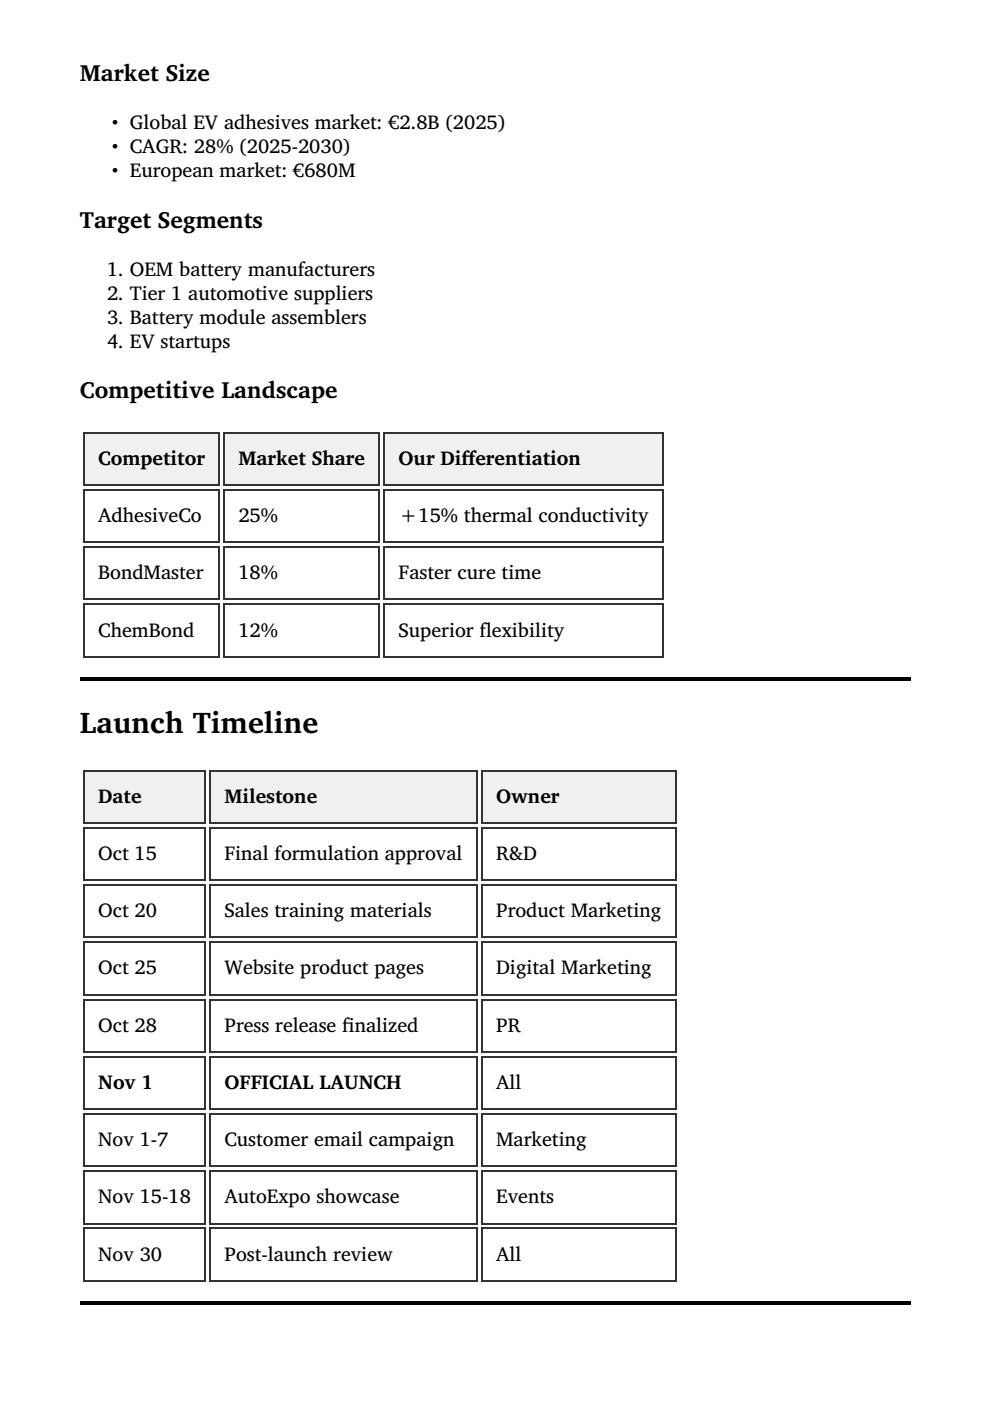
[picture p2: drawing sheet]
<svg xmlns="http://www.w3.org/2000/svg" width="210mm" height="297mm" viewBox="0 0 210 297" stroke-linecap="round" stroke-linejoin="round" font-family="sans-serif">
<defs><g id="words">
<text font-size="6.3" x="16.9" y="155.3">Launch Timeline</text>
<g font-size="5">
<text x="16.9" y="17.2">Market Size</text>
<text x="16.9" y="48.2">Target Segments</text>
<text x="16.9" y="84.4">Competitive Landscape</text>
</g>
<g font-size="4.2">
<text x="23.8" y="27.4">• Global EV adhesives market: €2.8B (2025)</text>
<text x="23.8" y="32.5">• CAGR: 28% (2025-2030)</text>
<text x="23.8" y="37.6">• European market: €680M</text>
<text x="22.7" y="58.5">1. OEM battery manufacturers</text>
<text x="22.7" y="63.6">2. Tier 1 automotive suppliers</text>
<text x="22.7" y="68.7">3. Battery module assemblers</text>
<text x="22.7" y="73.7">4. EV startups</text>
<text x="20.8" y="98.5">Competitor</text>
<text x="50.6" y="98.5">Market Share</text>
<text x="84.5" y="98.5">Our Dif</text>
<text x="97.9" y="98.5">ferentiation</text>
<text x="20.8" y="110.7">AdhesiveCo</text>
<text x="50.6" y="110.7">25%</text>
<text x="84.5" y="110.7">+15% thermal conductivity</text>
<text x="20.8" y="122.8">BondMaster</text>
<text x="50.6" y="122.8">18%</text>
<text x="84.5" y="122.8">Faster cure time</text>
<text x="20.8" y="135">ChemBond</text>
<text x="50.6" y="135">12%</text>
<text x="84.5" y="135">Superior f</text>
<text x="101.7" y="135">lexibility</text>
<text x="20.8" y="170.2">Date</text>
<text x="47.6" y="170.2">Milestone</text>
<text x="105.2" y="170.2">Owner</text>
<text x="20.8" y="182.3">Oct 15</text>
<text x="47.6" y="182.3">Final formulation approval</text>
<text x="105.2" y="182.3">R&amp;D</text>
<text x="20.8" y="194.5">Oct 20</text>
<text x="47.6" y="194.5">Sales training materials</text>
<text x="105.2" y="194.5">Product Marketing</text>
<text x="20.8" y="206.6">Oct 25</text>
<text x="47.6" y="206.6">Website product pages</text>
<text x="105.2" y="206.6">Digital Marketing</text>
<text x="20.8" y="218.7">Oct 28</text>
<text x="47.6" y="218.7">Press release f</text>
<text x="72.6" y="218.7">inalized</text>
<text x="105.2" y="218.7">PR</text>
<text x="20.8" y="230.9">Nov 1</text>
<text x="47.6" y="230.9">OFFICIAL LAUNCH</text>
<text x="105.2" y="230.9">All</text>
<text x="20.8" y="243">Nov 1-7</text>
<text x="47.6" y="243">Customer email campaign</text>
<text x="105.2" y="243">Marketing</text>
<text x="20.8" y="255.1">Nov 15-18</text>
<text x="47.6" y="255.1">AutoExpo showcase</text>
<text x="105.2" y="255.1">Events</text>
<text x="20.8" y="267.3">Nov 30</text>
<text x="47.6" y="267.3">Post-launch review</text>
<text x="105.2" y="267.3">All</text>
</g>
</g></defs>
<path d="M18 91.9h28.3v10.7h-28.3z" fill="#f0f0f0"/>
<path d="M17.6 91.7h29.1M17.8 91.6v11.4M46.5 91.6v11.4M17.6 102.8h29.1" fill="none" stroke="#333" stroke-width=".35"/>
<path d="M47.7 91.9h32.6v10.7h-32.6z" fill="#f0f0f0"/>
<path d="M47.4 91.7h33.2M47.6 91.6v11.4M80.4 91.6v11.4M47.4 102.8h33.2" fill="none" stroke="#333" stroke-width=".35"/>
<path d="M81.7 91.9h58.7v10.7h-58.7z" fill="#f0f0f0"/>
<g fill="none" stroke="#333" stroke-width=".35">
<path d="M81.3 91.7h59.5M81.5 91.6v11.4M140.6 91.6v11.4M17.6 103.9h29.1M17.6 115h29.1M17.6 116h29.1M17.8 103.7v11.4M17.8 115.8v11.5M46.5 103.7v11.4M46.5 115.8v11.5M47.4 103.9h33.2M47.4 115h33.2"/>
<path d="M47.4 116h33.2M47.6 103.7v11.4M47.6 115.8v11.5M80.4 103.7v11.4M80.4 115.8v11.5M81.3 102.8h59.5M81.3 103.9h59.5M81.3 115h59.5M81.3 116h59.5M81.5 103.7v11.4M81.5 115.8v11.5M140.6 103.7v11.4"/>
<path d="M140.6 115.8v11.5M17.6 127.1h29.1M17.6 128.1h29.1M17.6 139.2h29.1M17.8 128v11.4M46.5 128v11.4M47.4 127.1h33.2M47.4 128.1h33.2M47.4 139.2h33.2M47.6 128v11.4M80.4 128v11.4M81.3 127.1h59.5"/>
<path d="M81.3 128.1h59.5M81.3 139.2h59.5M81.5 128v11.4M140.6 128v11.4"/>
</g>
<path d="M16.9 143.8h176.1M16.9 144.2h176.1" fill="none" stroke="#000" stroke-width=".35"/>
<path d="M16.9 143.6h.4v.7h-.4zM192.6 143.6h.4v.7h-.4z" fill="#000"/>
<path d="M18 163.6h25.4v10.7h-25.4z" fill="#f0f0f0"/>
<path d="M17.6 163.4h26.1M17.6 174.5h26.1M17.8 163.2v11.4M43.5 163.2v11.4" fill="none" stroke="#333" stroke-width=".35"/>
<path d="M44.8 163.6h56.2v10.7h-56.2z" fill="#f0f0f0"/>
<path d="M44.4 163.4h56.9M44.4 174.5h56.9M44.6 163.2v11.4M101.1 163.2v11.4" fill="none" stroke="#333" stroke-width=".35"/>
<path d="M102.4 163.6h40.7v10.7h-40.7z" fill="#f0f0f0"/>
<g fill="none" stroke="#333" stroke-width=".35">
<path d="M17.6 175.5h26.1M17.8 175.3v11.5M43.5 175.3v11.5M44.4 175.5h56.9M44.6 175.3v11.5M101.1 175.3v11.5M102 163.4h41.4M102 174.5h41.4M102 175.5h41.4M102.2 163.2v11.4M102.2 175.3v11.5M143.2 163.2v11.4"/>
<path d="M143.2 175.3v11.5M17.6 186.6h26.1M17.6 187.7h26.1M17.6 198.7h26.1M17.6 199.8h26.1M17.8 187.5v11.4M17.8 199.6v11.4M43.5 187.5v11.4M43.5 199.6v11.4M44.4 186.6h56.9M44.4 187.7h56.9M44.4 198.7h56.9"/>
<path d="M44.4 199.8h56.9M44.6 187.5v11.4M44.6 199.6v11.4M101.1 187.5v11.4M101.1 199.6v11.4M102 186.6h41.4M102 187.7h41.4M102 198.7h41.4M102 199.8h41.4M102.2 187.5v11.4M102.2 199.6v11.4M143.2 187.5v11.4"/>
<path d="M143.2 199.6v11.4M17.6 210.9h26.1M17.6 211.9h26.1M17.8 211.7v11.5M43.5 211.7v11.5M44.4 210.9h56.9M44.4 211.9h56.9M44.6 211.7v11.5M101.1 211.7v11.5M102 210.9h41.4M102 211.9h41.4M102.2 211.7v11.5"/>
<path d="M143.2 211.7v11.5M17.6 223h26.1M17.6 224.1h26.1M17.6 235.1h26.1M17.6 236.2h26.1M17.8 223.9v11.4M17.8 236v11.4M43.5 223.9v11.4M43.5 236v11.4M44.4 223h56.9M44.4 224.1h56.9M44.4 235.1h56.9"/>
<path d="M44.4 236.2h56.9M44.6 223.9v11.4M44.6 236v11.4M101.1 223.9v11.4M101.1 236v11.4M102 223h41.4M102 224.1h41.4M102 235.1h41.4M102 236.2h41.4M102.2 223.9v11.4M102.2 236v11.4M143.2 223.9v11.4"/>
<path d="M143.2 236v11.4M17.6 247.3h26.1M17.6 248.3h26.1M17.6 259.4h26.1M17.8 248.2v11.4M43.5 248.2v11.4M44.4 247.3h56.9M44.4 248.3h56.9M44.4 259.4h56.9M44.6 248.2v11.4M101.1 248.2v11.4M102 247.3h41.4"/>
<path d="M102 248.3h41.4M102 259.4h41.4M102.2 248.2v11.4M143.2 248.2v11.4M17.6 260.5h26.1M17.6 271.5h26.1M17.8 260.3v11.4M43.5 260.3v11.4M44.4 260.5h56.9M44.4 271.5h56.9M44.6 260.3v11.4M101.1 260.3v11.4"/>
<path d="M102 260.5h41.4M102 271.5h41.4M102.2 260.3v11.4M143.2 260.3v11.4"/>
</g>
<path d="M16.9 276.1h176.1M16.9 276.5h176.1" fill="none" stroke="#000" stroke-width=".35"/>
<path d="M16.9 276h.4v.7h-.4zM192.6 276h.4v.7h-.4z" fill="#000"/>
<use href="#words"/>
</svg>
